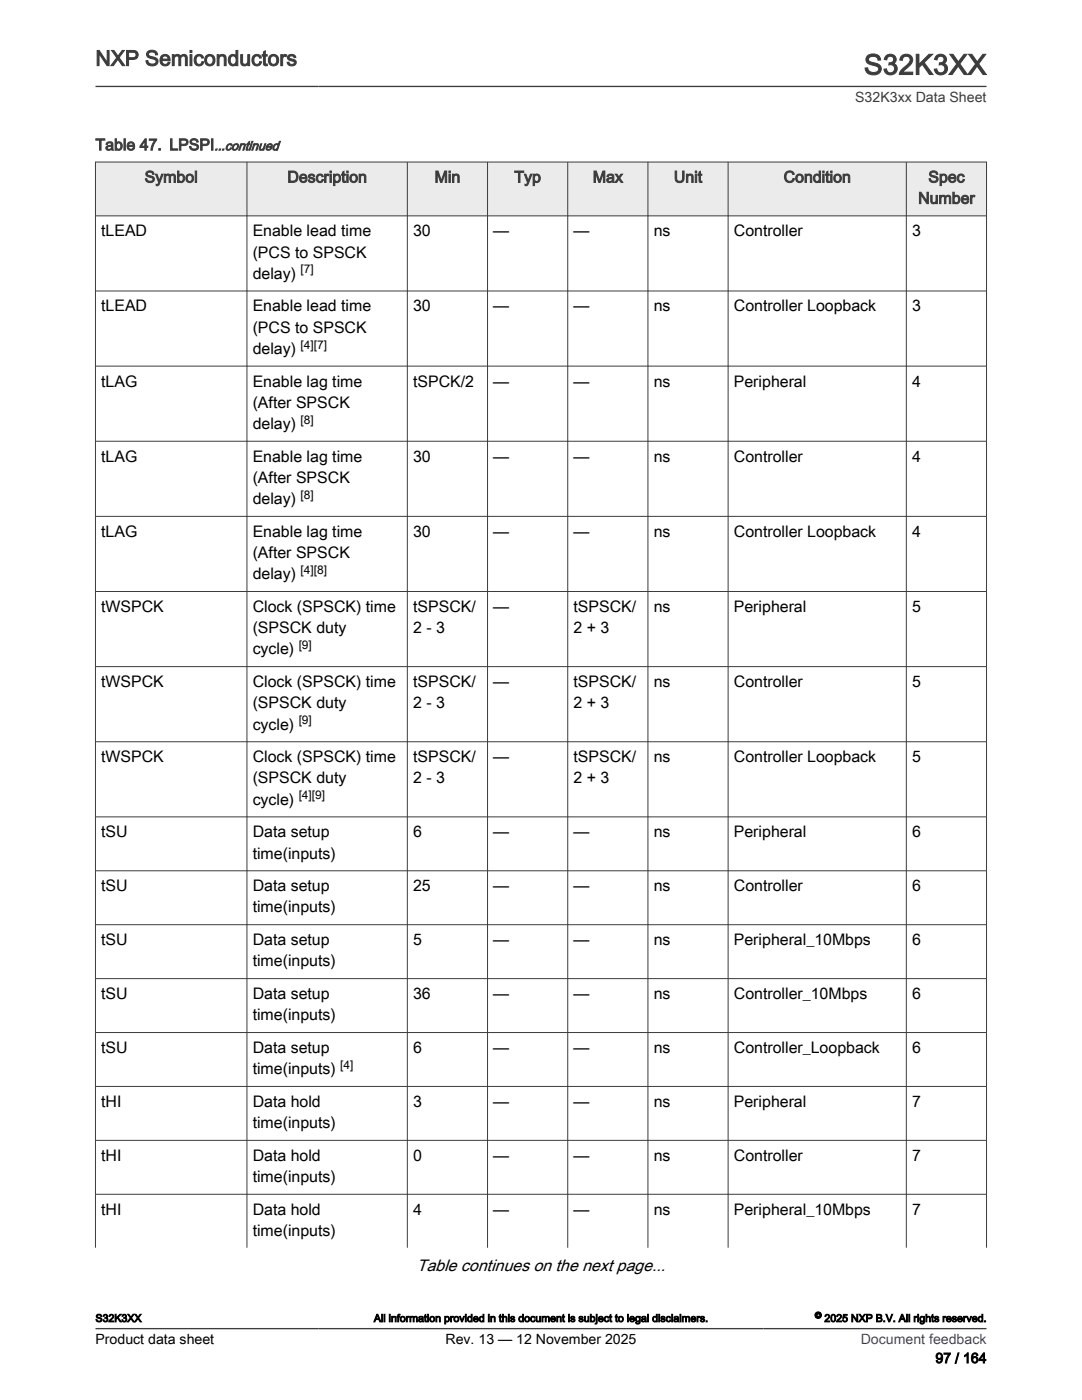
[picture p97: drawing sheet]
<svg xmlns="http://www.w3.org/2000/svg" width="216mm" height="279mm" viewBox="0 0 216 279" stroke-linecap="round" stroke-linejoin="round" font-family="sans-serif">
<defs><g id="words">
<text font-size="5.6" fill="#3c3c3c" x="172.4" y="14.9">S32K3XX</text>
<text font-size="4.2" fill="#3c3c3c" x="19" y="13.1">NXP Semiconductors</text>
<text font-size="3.3" x="83.2" y="253.7">Table continues on the next page...</text>
<g font-size="3.2" fill="#3c3c3c">
<text x="19" y="30">Table 47. LPSPI</text>
<text x="28.9" y="36.4">Symbol</text>
<text x="57.3" y="36.4">Description</text>
<text x="86.7" y="36.4">Min</text>
<text x="102.6" y="36.4">Typ</text>
<text x="118.3" y="36.4">Max</text>
<text x="134.5" y="36.4">Unit</text>
<text x="156.4" y="36.4">Condition</text>
<text x="183.2" y="40.6">Number</text>
<text x="185.2" y="36.4">Spec</text>
</g>
<g font-size="3.2">
<text x="20.2" y="47.2">tLEAD</text>
<text x="50.4" y="47.2">Enable lead time</text>
<text x="82.4" y="47.2">30</text>
<text x="98.4" y="47.2">—</text>
<text x="114.4" y="47.2">—</text>
<text x="130.4" y="47.2">ns</text>
<text x="146.4" y="47.2">Controller</text>
<text x="182" y="47.2">3</text>
<text x="50.4" y="51.4">(PCS to SPSCK</text>
<text x="50.4" y="55.6">delay)</text>
<text x="20.2" y="62.2">tLEAD</text>
<text x="50.4" y="62.2">Enable lead time</text>
<text x="82.4" y="62.2">30</text>
<text x="98.4" y="62.2">—</text>
<text x="114.4" y="62.2">—</text>
<text x="130.4" y="62.2">ns</text>
<text x="146.4" y="62.2">Controller Loopback</text>
<text x="182" y="62.2">3</text>
<text x="50.4" y="66.4">(PCS to SPSCK</text>
<text x="50.4" y="70.6">delay)</text>
<text x="20.2" y="77.2">tLAG</text>
<text x="50.4" y="77.2">Enable lag time</text>
<text x="82.4" y="77.2">tSPCK/2</text>
<text x="98.4" y="77.2">—</text>
<text x="114.4" y="77.2">—</text>
<text x="130.4" y="77.2">ns</text>
<text x="146.4" y="77.2">Peripheral</text>
<text x="182" y="77.2">4</text>
<text x="50.4" y="81.4">(After SPSCK</text>
<text x="50.4" y="85.6">delay)</text>
<text x="20.2" y="92.1">tLAG</text>
<text x="50.4" y="92.1">Enable lag time</text>
<text x="82.4" y="92.1">30</text>
<text x="98.4" y="92.1">—</text>
<text x="114.4" y="92.1">—</text>
<text x="130.4" y="92.1">ns</text>
<text x="146.4" y="92.1">Controller</text>
<text x="182" y="92.1">4</text>
<text x="50.4" y="96.4">(After SPSCK</text>
<text x="50.4" y="100.6">delay)</text>
<text x="20.2" y="107.1">tLAG</text>
<text x="50.4" y="107.1">Enable lag time</text>
<text x="82.4" y="107.1">30</text>
<text x="98.4" y="107.1">—</text>
<text x="114.4" y="107.1">—</text>
<text x="130.4" y="107.1">ns</text>
<text x="146.4" y="107.1">Controller Loopback</text>
<text x="182" y="107.1">4</text>
<text x="50.4" y="111.4">(After SPSCK</text>
<text x="50.4" y="115.6">delay)</text>
<text x="20.2" y="122.1">tWSPCK</text>
<text x="50.4" y="122.1">Clock (SPSCK) time</text>
<text x="82.4" y="122.1">tSPSCK/</text>
<text x="98.4" y="122.1">—</text>
<text x="114.4" y="122.1">tSPSCK/</text>
<text x="130.4" y="122.1">ns</text>
<text x="146.4" y="122.1">Peripheral</text>
<text x="182" y="122.1">5</text>
<text x="50.4" y="126.4">(SPSCK duty</text>
<text x="50.4" y="130.6">cycle)</text>
<text x="82.4" y="126.4">2 - 3</text>
<text x="114.4" y="126.4">2 + 3</text>
<text x="20.2" y="137.1">tWSPCK</text>
<text x="50.4" y="137.1">Clock (SPSCK) time</text>
<text x="82.4" y="137.1">tSPSCK/</text>
<text x="98.4" y="137.1">—</text>
<text x="114.4" y="137.1">tSPSCK/</text>
<text x="130.4" y="137.1">ns</text>
<text x="146.4" y="137.1">Controller</text>
<text x="182" y="137.1">5</text>
<text x="50.4" y="141.4">(SPSCK duty</text>
<text x="82.4" y="141.4">2 - 3</text>
<text x="114.4" y="141.4">2 + 3</text>
<text x="50.4" y="145.6">cycle)</text>
<text x="20.2" y="152.1">tWSPCK</text>
<text x="50.4" y="152.1">Clock (SPSCK) time</text>
<text x="82.4" y="152.1">tSPSCK/</text>
<text x="98.4" y="152.1">—</text>
<text x="114.4" y="152.1">tSPSCK/</text>
<text x="130.4" y="152.1">ns</text>
<text x="146.4" y="152.1">Controller Loopback</text>
<text x="182" y="152.1">5</text>
<text x="50.4" y="156.4">(SPSCK duty</text>
<text x="50.4" y="160.6">cycle)</text>
<text x="82.4" y="156.4">2 - 3</text>
<text x="114.4" y="156.4">2 + 3</text>
<text x="20.2" y="167.1">tSU</text>
<text x="50.4" y="167.1">Data setup</text>
<text x="82.4" y="167.1">6</text>
<text x="98.4" y="167.1">—</text>
<text x="114.4" y="167.1">—</text>
<text x="130.4" y="167.1">ns</text>
<text x="146.4" y="167.1">Peripheral</text>
<text x="182" y="167.1">6</text>
<text x="50.4" y="171.3">time(inputs)</text>
<text x="20.2" y="177.9">tSU</text>
<text x="50.4" y="177.9">Data setup</text>
<text x="82.4" y="177.9">25</text>
<text x="98.4" y="177.9">—</text>
<text x="114.4" y="177.9">—</text>
<text x="130.4" y="177.9">ns</text>
<text x="146.4" y="177.9">Controller</text>
<text x="182" y="177.9">6</text>
<text x="50.4" y="182.1">time(inputs)</text>
<text x="20.2" y="188.6">tSU</text>
<text x="50.4" y="188.6">Data setup</text>
<text x="82.4" y="188.6">5</text>
<text x="98.4" y="188.6">—</text>
<text x="114.4" y="188.6">—</text>
<text x="130.4" y="188.6">ns</text>
<text x="146.4" y="188.6">Peripheral_10Mbps</text>
<text x="182" y="188.6">6</text>
<text x="50.4" y="192.9">time(inputs)</text>
<text x="20.2" y="199.4">tSU</text>
<text x="50.4" y="199.4">Data setup</text>
<text x="50.4" y="203.6">time(inputs)</text>
<text x="82.4" y="199.4">36</text>
<text x="98.4" y="199.4">—</text>
<text x="114.4" y="199.4">—</text>
<text x="130.4" y="199.4">ns</text>
<text x="146.4" y="199.4">Controller_10Mbps</text>
<text x="182" y="199.4">6</text>
<text x="20.2" y="210.1">tSU</text>
<text x="50.4" y="210.1">Data setup</text>
<text x="50.4" y="214.4">time(inputs)</text>
<text x="82.4" y="210.1">6</text>
<text x="98.4" y="210.1">—</text>
<text x="114.4" y="210.1">—</text>
<text x="130.4" y="210.1">ns</text>
<text x="146.4" y="210.1">Controller_Loopback</text>
<text x="182" y="210.1">6</text>
<text x="20.2" y="220.9">tHI</text>
<text x="50.4" y="220.9">Data hold</text>
<text x="82.4" y="220.9">3</text>
<text x="98.4" y="220.9">—</text>
<text x="114.4" y="220.9">—</text>
<text x="130.4" y="220.9">ns</text>
<text x="146.4" y="220.9">Peripheral</text>
<text x="182" y="220.9">7</text>
<text x="50.4" y="225.1">time(inputs)</text>
<text x="20.2" y="231.7">tHI</text>
<text x="50.4" y="231.7">Data hold</text>
<text x="82.4" y="231.7">0</text>
<text x="98.4" y="231.7">—</text>
<text x="114.4" y="231.7">—</text>
<text x="130.4" y="231.7">ns</text>
<text x="146.4" y="231.7">Controller</text>
<text x="182" y="231.7">7</text>
<text x="50.4" y="235.9">time(inputs)</text>
<text x="20.2" y="242.4">tHI</text>
<text x="50.4" y="242.4">Data hold</text>
<text x="82.4" y="242.4">4</text>
<text x="98.4" y="242.4">—</text>
<text x="114.4" y="242.4">—</text>
<text x="130.4" y="242.4">ns</text>
<text x="146.4" y="242.4">Peripheral_10Mbps</text>
<text x="182" y="242.4">7</text>
<text x="50.4" y="246.7">time(inputs)</text>
</g>
<text font-size="2.8" fill="#3c3c3c" x="170.6" y="20.4">S32K3xx Data Sheet</text>
<g font-size="2.8">
<text x="19.1" y="268.1">Product data sheet</text>
<text x="88.9" y="268.1">Rev. 13 — 12 November 2025</text>
<text x="186.7" y="272">97 / 164</text>
</g>
<text font-size="2.8" fill="#00f" x="171.7" y="268.1">Document feedback</text>
<text font-size="2.6" fill="#3c3c3c" x="42.8" y="30">...continued</text>
<g font-size="2.4">
<text x="60" y="54.6">[7]</text>
<text x="60" y="69.6">[4][7]</text>
<text x="60" y="84.6">[8]</text>
<text x="60" y="99.6">[8]</text>
<text x="60" y="114.5">[4][8]</text>
<text x="59.6" y="129.5">[9]</text>
<text x="59.6" y="144.5">[9]</text>
<text x="59.6" y="159.5">[4][9]</text>
<text x="67.9" y="213.3">[4]</text>
</g>
<g font-size="2.1">
<text x="19" y="263.8">S32K3XX</text>
<text x="74.6" y="263.8">All information provided in this document is subject to legal disclaimers.</text>
<text x="164.5" y="263.8">2025 NXP B.V. All rights reserved.</text>
</g>
<text font-size="1.8" x="162.6" y="263.1">©</text>
</g></defs>
<path d="M19 32.3h177.8v10.8h-177.8z" fill-rule="evenodd" fill="#ebebeb"/>
<g fill="none" stroke="#3c3c3c" stroke-width=".2">
<path d="M19 32.3h177.9M19 32.3v216.7M49.3 32.3v216.7M81.3 32.3v216.7M97.3 32.3v216.7M113.3 32.3v216.7M129.3 32.3v216.7M145.3 32.3v216.7M180.8 32.3v216.7M196.8 32.3v216.7M19 43.1h177.9M19 58.1h177.9"/>
<path d="M19 73.1h177.9M19 88.1h177.9M19 103.1h177.9M19 118h177.9M19 133h177.9M19 148h177.9M19 163h177.9M19 173.8h177.9M19 184.5h177.9M19 195.3h177.9M19 206.1h177.9M19 216.8h177.9"/>
<path d="M19 227.6h177.9M19 238.3h177.9"/>
</g>
<path d="M19 17.3h177.8M19 265.2h177.8" fill="none" stroke="#3c3c3c" stroke-width=".26"/>
<use href="#words"/>
</svg>
